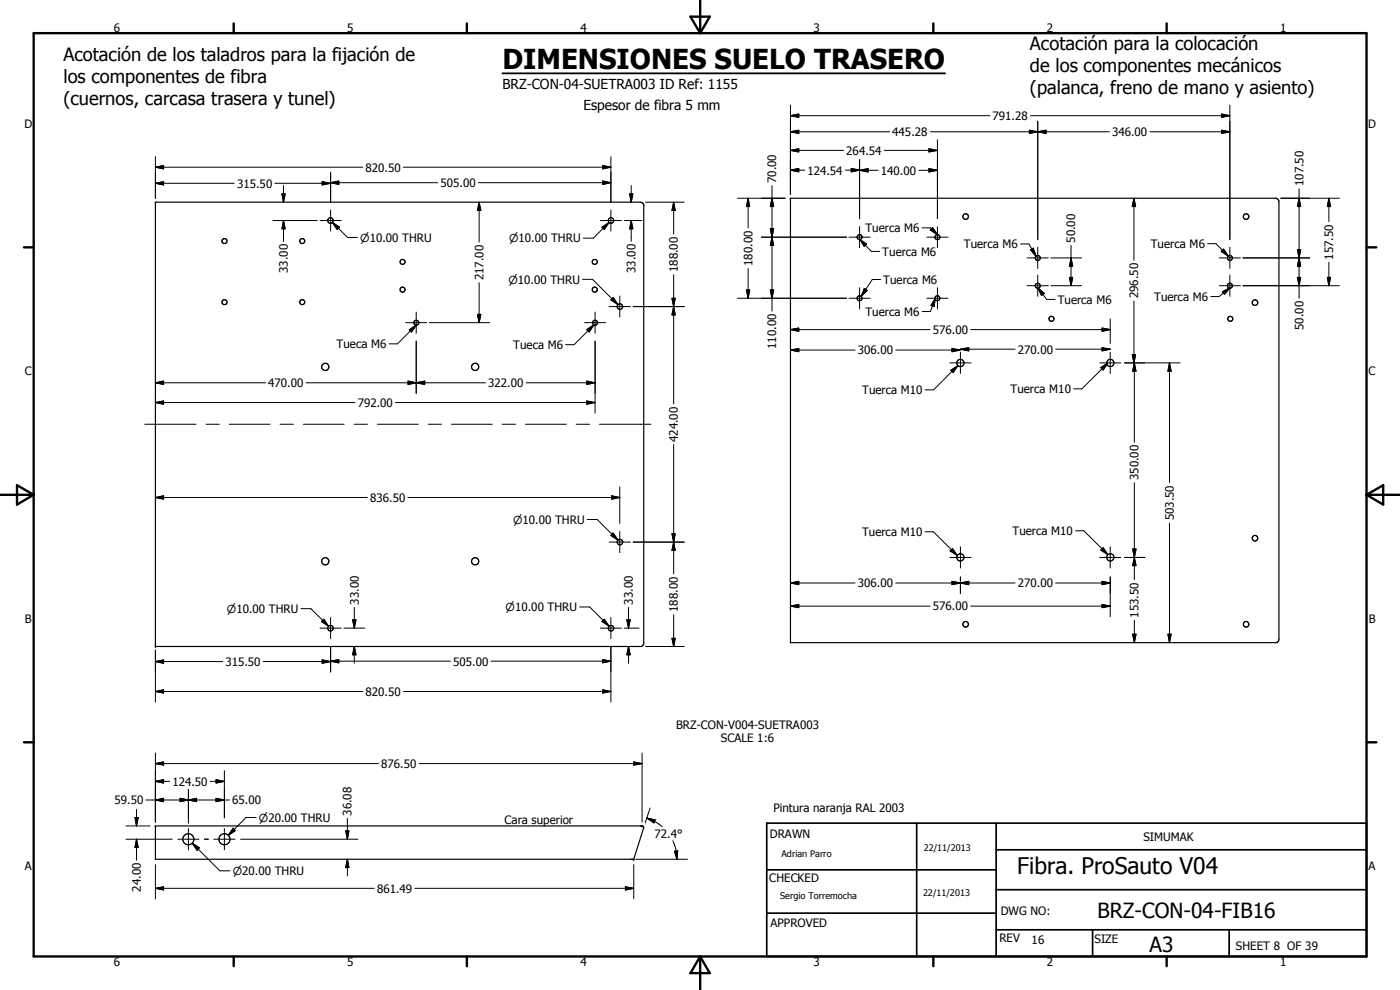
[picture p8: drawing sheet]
<svg xmlns="http://www.w3.org/2000/svg" width="420mm" height="297mm" viewBox="0 0 420 297" stroke-linecap="round" stroke-linejoin="round" font-family="sans-serif">
<defs><g id="words">
<text font-size="8.2" x="150.8" y="20.7">DIMENSIONES SUELO TRASERO</text>
<text font-size="6.9" x="305.3" y="262.2">Fibra. ProSauto V04</text>
<g font-size="6.3">
<text x="329.4" y="275.4">BRZ-CON-04-FIB16</text>
<text x="345" y="285.6">A3</text>
</g>
<g font-size="5.5">
<text x="309.1" y="15.1">Acotación para la colocación</text>
<text x="19" y="18.3">Acotación de los taladros para la fijación de</text>
<text x="309.1" y="21.7">de los componentes mecánicos</text>
<text x="19" y="24.9">los componentes de fibra</text>
<text x="309.1" y="28.3">(palanca, freno de mano y asiento)</text>
<text x="19" y="31.5">(cuernos, carcasa trasera y tunel)</text>
</g>
<g font-size="4.1">
<text x="150.8" y="26.8">BRZ-CON-04-SUETRA003 ID Ref: 1155</text>
<text x="175.1" y="33.1">Espesor de fibra 5 mm</text>
</g>
<g font-size="3.5">
<text x="34.2" y="9.6">6</text>
<text x="104.2" y="9.6">5</text>
<text x="174.2" y="9.6">4</text>
<text x="244.2" y="9.6">3</text>
<text x="314.2" y="9.6">2</text>
<text x="384.2" y="9.6">1</text>
<text x="7.3" y="38.4">D</text>
<text x="267.8" y="40.9">445.28</text>
<text x="297.9" y="36">791.28</text>
<text x="333.7" y="40.9">346.00</text>
<text x="410.6" y="38.4">D</text>
<text x="254" y="46.4">264.54</text>
<text x="109.7" y="51.5">820.50</text>
<text x="242.3" y="52.4">124.54</text>
<text x="264.4" y="52.4">140.00</text>
<text x="71.2" y="56.3">315.50</text>
<text x="132.2" y="56.1">505.00</text>
<text x="232.9" y="54.9" transform="rotate(-90 232.9 54.9)">70.00</text>
<text x="391.1" y="55.8" transform="rotate(-90 391.1 55.8)">107.50</text>
<text x="259.7" y="69.6">Tuerca M6</text>
<text x="264.8" y="76.8">Tuerca M6</text>
<text x="289.3" y="74.5">Tuerca M6</text>
<text x="322.7" y="72.9" transform="rotate(-90 322.7 72.9)">50.00</text>
<text x="345.4" y="74.4">Tuerca M6</text>
<text x="400.1" y="77.9" transform="rotate(-90 400.1 77.9)">157.50</text>
<text x="86.4" y="82" transform="rotate(-90 86.4 82)">33.00</text>
<text x="190.7" y="82" transform="rotate(-90 190.7 82)">33.00</text>
<text x="203.4" y="81.7" transform="rotate(-90 203.4 81.7)">188.00</text>
<text x="225.8" y="79.8" transform="rotate(-90 225.8 79.8)">180.00</text>
<text x="145.1" y="84.1" transform="rotate(-90 145.1 84.1)">217.00</text>
<text x="265.1" y="85.2">Tuerca M6</text>
<text x="341.6" y="89.5" transform="rotate(-90 341.6 89.5)">296.50</text>
<text x="259.7" y="94.8">Tuerca M6</text>
<text x="317.4" y="91.1">Tuerca M6</text>
<text x="346.4" y="90.3">Tuerca M6</text>
<text x="279.9" y="100.2">576.00</text>
<text x="391.1" y="99" transform="rotate(-90 391.1 99)">50.00</text>
<text x="101" y="104.5">Tueca M6</text>
<text x="154" y="104.7">Tueca M6</text>
<text x="232.9" y="104.7" transform="rotate(-90 232.9 104.7)">110.00</text>
<text x="257.4" y="106.3">306.00</text>
<text x="305.4" y="106.1">270.00</text>
<text x="7.4" y="112.6">C</text>
<text x="410.7" y="112.6">C</text>
<text x="80.5" y="116.2">470.00</text>
<text x="146.5" y="116.2">322.00</text>
<text x="258.8" y="118.3">Tuerca M10</text>
<text x="303.3" y="117.9">Tuerca M10</text>
<text x="107.3" y="122.1">792.00</text>
<text x="203.4" y="132.6" transform="rotate(-90 203.4 132.6)">424.00</text>
<text x="341.7" y="144.1" transform="rotate(-90 341.7 144.1)">350.00</text>
<text x="111.1" y="150.5">836.50</text>
<text x="258.7" y="160.8">Tuerca M10</text>
<text x="303.9" y="160.5">Tuerca M10</text>
<text x="352.3" y="156.2" transform="rotate(-90 352.3 156.2)">503.50</text>
<text x="257.4" y="176.2">306.00</text>
<text x="305.4" y="176.2">270.00</text>
<text x="107.6" y="181.4" transform="rotate(-90 107.6 181.4)">33.00</text>
<text x="189.9" y="181.4" transform="rotate(-90 189.9 181.4)">33.00</text>
<text x="203.4" y="183.6" transform="rotate(-90 203.4 183.6)">188.00</text>
<text x="279.9" y="183.1">576.00</text>
<text x="341.7" y="185.3" transform="rotate(-90 341.7 185.3)">153.50</text>
<text x="7.4" y="186.9">B</text>
<text x="410.8" y="186.9">B</text>
<text x="67.6" y="199.8">315.50</text>
<text x="136" y="199.7">505.00</text>
<text x="109.7" y="208.7">820.50</text>
<text x="202.9" y="218.6">BRZ-CON-V004-SUETRA003</text>
<text x="216.4" y="222.8">SCALE 1:6</text>
<text x="114.4" y="230.4">876.50</text>
<text x="51.7" y="235.8">124.50</text>
<text x="34.4" y="241.3">59.50</text>
<text x="69.7" y="241.3">65.00</text>
<text x="105.5" y="244.7" transform="rotate(-90 105.5 244.7)">36.08</text>
<text x="232.1" y="243.5">Pintura naranja RAL 2003</text>
<text x="151.5" y="247.3">Cara superior</text>
<text x="196.5" y="251.5">72.4°</text>
<text x="231" y="251.5">DRAWN</text>
<text x="343.1" y="252.3">SIMUMAK</text>
<text x="7.4" y="261.1">A</text>
<text x="410.7" y="261.1">A</text>
<text x="42.3" y="267.6" transform="rotate(-90 42.3 267.6)">24.00</text>
<text x="113.1" y="267.8">861.49</text>
<text x="230.9" y="264.6">CHECKED</text>
<text x="300.3" y="274.5">DWG NO:</text>
<text x="231.3" y="278.3">APPROVED</text>
<text x="299.9" y="282.6">REV</text>
<text x="309.6" y="283.3">16</text>
<text x="328.5" y="283.1">SIZE</text>
<text x="370.9" y="285.1">SHEET 8 OF 39</text>
<text x="34.2" y="289.9">6</text>
<text x="104.2" y="289.9">5</text>
<text x="174.2" y="289.9">4</text>
<text x="244.2" y="289.9">3</text>
<text x="314.2" y="289.9">2</text>
<text x="384.2" y="289.9">1</text>
</g>
<g font-size="3.3">
<text x="108.1" y="72.6">n10.00 THRU</text>
<text x="152.8" y="72.7">n10.00 THRU</text>
<text x="152.6" y="85.1">n10.00 THRU</text>
<text x="154" y="157.1">n10.00 THRU</text>
<text x="68.1" y="183.9">n10.00 THRU</text>
<text x="151.7" y="183.4">n10.00 THRU</text>
<text x="77.7" y="246.5">n20.00 THRU</text>
<text x="69.8" y="262.6">n20.00 THRU</text>
</g>
<g font-size="2.7">
<text x="234.5" y="257.1">Adrian Parro</text>
<text x="277.2" y="255.3">22/11/2013</text>
<text x="234.1" y="269.7">Sergio Torremocha</text>
<text x="277" y="268.7">22/11/2013</text>
</g>
</g></defs>
<g fill="none" stroke="#000" stroke-width=".35">
<path d="M237.2 59.5h145.8l.4 .1 .4 .9v131.3l-.2 .6-.8 .4h-145.6zM46.6 60.7h145.6l.5 .1 .5 .7v131.7l-.3 .5-.5 .3h-145.8zM46.6 247.8h146.3l.3 .5-3 9.5h-143.6z"/>
<circle cx="67.4" cy="72.3" r=".77"/>
<circle cx="90.7" cy="72.3" r=".74"/>
<circle cx="99.2" cy="66.2" r=".83"/>
<circle cx="120.8" cy="78.6" r=".75"/>
<circle cx="178.5" cy="78.6" r=".76"/>
<circle cx="183.4" cy="66.2" r=".83"/>
<circle cx="258" cy="71.2" r=".76"/>
<circle cx="281.3" cy="71.1" r=".76"/>
<circle cx="289.8" cy="65" r=".83"/>
<circle cx="311.4" cy="77.4" r=".76"/>
<circle cx="369.1" cy="77.4" r=".75"/>
<circle cx="374" cy="65" r=".83"/>
<circle cx="67.4" cy="90.6" r=".77"/>
<circle cx="90.7" cy="90.6" r=".75"/>
<circle cx="120.8" cy="86.9" r=".76"/>
<circle cx="124.9" cy="96.8" r=".77"/>
<circle cx="178.5" cy="86.9" r=".77"/>
<circle cx="178.6" cy="96.8" r=".74"/>
<circle cx="186" cy="92" r=".83"/>
<circle cx="258" cy="89.5" r=".74"/>
<circle cx="281.3" cy="89.5" r=".75"/>
<circle cx="311.4" cy="85.7" r=".76"/>
<circle cx="315.6" cy="95.6" r=".75"/>
<circle cx="369.1" cy="85.7" r=".76"/>
<circle cx="369.2" cy="95.6" r=".76"/>
<circle cx="376.6" cy="90.8" r=".83"/>
<circle cx="97.6" cy="110.1" r="1.08"/>
<circle cx="142.6" cy="110.1" r="1.07"/>
<circle cx="288.2" cy="108.9" r="1.09"/>
<circle cx="333.2" cy="108.9" r="1.08"/>
<circle cx="97.6" cy="168.4" r="1.07"/>
<circle cx="142.6" cy="168.4" r="1.1"/>
<circle cx="186" cy="162.6" r=".83"/>
<circle cx="288.2" cy="167.2" r="1.09"/>
<circle cx="333.2" cy="167.2" r="1.09"/>
<circle cx="376.6" cy="161.5" r=".83"/>
<circle cx="99.2" cy="188.5" r=".83"/>
<circle cx="183.4" cy="188.5" r=".83"/>
<circle cx="289.8" cy="187.3" r=".85"/>
<circle cx="374" cy="187.3" r=".83"/>
<circle cx="56.5" cy="251.8" r="1.67"/>
<circle cx="67.4" cy="251.8" r="1.68"/>
</g>
<g fill="#000">
<circle cx="237.2" cy="59.5" r=".18"/>
<circle cx="46.6" cy="194" r=".18"/>
<circle cx="46.6" cy="247.8" r=".18"/>
<circle cx="190.2" cy="257.8" r=".18"/>
<circle cx="192.7" cy="247.8" r=".18"/>
</g>
<g fill="none" stroke="#000" stroke-width=".71">
<path d="M10.1 9.9h400v277.1h-400zM70.1 7v2.9M140.1 7v2.9M207.2 5h5.8l-2.9 4.9zM210.1 0v9.9M280.1 7v2.9M350.1 7v2.9M7.2 74.2h2.9M410.1 74.2h3M.1 148.5h10M5.1 145.6l5 2.9-5 2.9zM410.1 148.5h10"/>
<path d="M410.1 148.5l5-2.9v5.8zM7.2 222.7h2.9M410.1 222.7h3M70.1 287v2.9M140.1 287v2.9M210.1 287v10M210.1 287l2.9 5h-5.8zM280.1 287v2.9M350.1 287v2.9"/>
</g>
<path d="M230.1 247h180v40h-180zM275.1 247v40M298.9 255h111.2M298.9 247v40M230.1 274h68.8M230.1 261h68.8M298.9 279h111.2M298.9 267h111.2M327.9 279v8M368.9 279v8" fill="none" stroke="#000" stroke-width=".51"/>
<path d="M150.8 22h132.9" fill="none" stroke="#000" stroke-width=".53"/>
<g fill="none" stroke="#000" stroke-width=".3">
<path d="M237.2 39.5l2.5-.4v.9zM237.2 34.7l2.5-.5v1zM237.2 31.5v26.9M237.2 39.5h29.8M237.2 34.7h59.9M279.2 39.5h53.7M308.9 39.1l2.5 .4-2.5 .5zM309.3 34.7h59.8M311.4 39.5l2.5-.4v.9zM311.4 36.4v35.5M345.1 39.5h24M366.6 39.1l2.5 .4-2.5 .5z"/>
<path d="M366.6 34.2l2.5 .5-2.5 .5zM369.1 31.5v40.4M46.6 55l2.5-.5v1zM46.6 50.2l2.5-.5v1zM46.6 47v12.6M46.6 55h23.7M46.6 50.2h62.3M82.5 55h16.7M84.6 58.2h1l-.5 2.5zM85.1 55.7v5M96.7 54.5l2.5 .5-2.5 .5zM99.2 54.8l2.5-.5v1z"/>
<path d="M99.2 51.6v9M99.2 54.8h32.1M121.1 50.2h62.2M143.5 54.8h39.8M180.9 49.7l2.4 .5-2.4 .5zM180.9 54.3l2.4 .5-2.4 .5zM183.3 47v13.6M189 58.2h.9l-.5 2.5zM189.4 55.7v5M221.3 59.5h14.3M224.5 59.5l.5 2.5h-1zM224.5 59.5v8.9"/>
<path d="M231.7 59.5l.5 2.5h-1zM231.7 55.7v37.6M237.2 51.1l2.5-.6v1.1zM237.2 45.1l2.5-.5v1zM237.2 51.1h4.3M237.2 45.1h16M253.7 51.1h4.3M255.5 50.5l2.5 .6-2.5 .5zM258 51.1l2.5-.5v1zM258 47.9v17.7M258 51.1h5.6M265.4 45.1h15.9"/>
<path d="M275.7 51.1h5.6M278.8 50.6l2.5 .5-2.5 .5zM278.8 44.6l2.5 .5-2.5 .5zM281.3 42v23.6M340.3 59.5l.5 2.5h-1zM340.3 59.5v18.6M384.4 59.5h17.6M389.9 59.5l.4 2.5h-.9zM389.9 56.6v32.9M398.8 59.5l.5 2.5h-1zM398.8 59.5v7M81.9 66.2h13.3"/>
<path d="M85.1 66.2l.5 2.5h-1zM85.1 66.2v6.2M96 66.2h6.4M99.2 63v6.3M99.8 66.8l2.1 1.4-.7 .7zM99.8 66.8l4.5 4.4h3M143.8 60.7l.5 2.5h-1zM143.8 60.7v11.9M180.2 66.2h6.3M180.7 68.2l2.1-1.4-1.5 2.1zM182.8 66.8l-4.7 4.7h-3.1M183.3 63v6.3"/>
<path d="M187.4 66.2h5.2M189.4 66.2l.5 2.5h-.9zM189.4 66.2v6.2M193.7 60.7h11.6M202.2 60.7l.4 2.5h-.9zM202.2 60.7v9.5M228.5 71.2h25.6M231.2 68.6h1l-.5 2.6zM231.2 68.6h1l-1 5.1h1zM231.7 71.2l.5 2.5h-1zM254.8 71.2h6.3M258 71.8l2 1.4-.6 .7z"/>
<path d="M258 68v6.3M258.1 71.9l1.3 2 .6-.7-1.9-1.4 3.4 3.6h2.5M276.8 68.4h2.5l1.9 1.9M278.2 71.2h6.3M279.9 68.3l1.4 2.1-2.1-1.4zM281.2 70.2l-1.3-1.9-.7 .7 2 1.4M281.3 68v6.3M306.3 73.2h2.5l2.1 3.7M308.3 77.4h6.3M309.2 74.9l.9-.4 .8 2.4zM311.4 74.2v6.4M315.4 77.4h9.2"/>
<path d="M321.4 77.4l.5 2.5h-.9zM321.4 73.6v12.1M362.4 73.1h2.5l3.7 3.7M365.9 77.4h6.4M367.2 74.7l1.4 2.1-2.1-1.4zM369.1 74.2v6.4M373 77.4h20.1M389.4 74.9h.9l-.4 2.5zM389.9 77.4l.4 2.5h-.9zM398.8 78.7v7M121.7 96.8h6.4M122.8 98.9l2.1-1.4-1.4 2.1z"/>
<path d="M124.9 97.7l-1.4 1.9-.7-.7 2.1-1.3-5.6 5.6h-2.5M124.9 93.6v6.4M128.9 96.8h18.1M143.3 94.3h1l-.5 2.5zM143.8 84.8v12M174.8 83.8h3l7.7 7.6M175.4 96.8h6.4M176.1 98.9l2.2-1.4-1.5 2.1zM178.3 97.5l-6 5.9h-2.6M178.6 93.6v6.4M182.8 92h6.4M183.3 90l.7-.7 1.5 2.1z"/>
<path d="M184 89.3l1.5 2.1-2.2-1.4zM186 88.8v6.4M190 92h15.3M201.7 89.5h.9l-.4 2.5zM202.2 92l.4 2.5h-.9zM202.2 82.4v38.8M221.3 89.5h32.8M224 87h1l-.5 2.5zM224.5 80.6v8.9M231.2 87h1l-.5 2.5zM237.2 98.9l2.5-.5v1zM237.2 98.9h41.9"/>
<path d="M254.8 89.5h6.3M258 86.3v6.4M259.4 86.5l.9 .6-1.8 1.8zM264.3 83.9h-2.5l-3.3 5M278.2 89.5h6.3M280.7 89.6l-.4 2.4-.9-.3zM280.7 89.5l-.4 2.5-.9-.3zM280.7 89.6l-1.5 3.9h-2.4M281.3 86.3v6.4M291.3 98.9h41.9M308.3 85.7h6.3M311.4 86.4l2 1.6-.8 .6z"/>
<path d="M311.4 82.5v6.4M311.6 86.4l1.8 1.6-.8 .6-1-2.1 2.5 3.3h2.5M315.4 85.7h9.2M321 83.2h.9l-.5 2.5zM330.7 98.4l2.5 .5-2.5 .5zM333.2 95.7v7.3M340.3 90.3v18.6M365.9 85.7h6.4M366.8 87.5l2.3-1.1-1.6 1.9zM369 86.5l-1.5 1.8-.7-.8 2.2-1.1-3.1 2.6h-2.5M369.1 82.5v6.4M373 85.7h29"/>
<path d="M389.4 83.2h.9l-.4 2.5zM398.3 83.2h1l-.5 2.5zM46.6 114.9l2.5-.6v1.1zM46.6 114.9h33.1M91.9 114.9h53.8M122.5 114.3l2.4 .6-2.4 .5zM124.9 114.9l2.6-.6v1.1zM124.9 102.4v15.6M157.9 114.9h20.7M176.1 114.3l2.5 .6-2.5 .5zM178.6 102.4v21.6M237.2 105l2.5-.4v.9z"/>
<path d="M237.2 105h19.4M268.8 105h19.4M285.1 108.9h6.3M285.4 111.1l2.1-1.4-1.5 2.1zM285.7 104.6l2.5 .4-2.5 .5zM287.5 109.7l-7.3 7.3h-2.5M288.2 104.8l2.5-.5v1zM288.2 105.7v6.4M288.2 104.8h16.4M316.8 104.8h16.4M330 108.9h6.4M330.4 110.3l2.1-1.4-1.4 2.1z"/>
<path d="M330.7 104.3l2.5 .5-2.5 .5zM332.4 109l-1.3 2-.7-.7 1.9-1.3-7.6 7.7h-2.5M333.2 105.7v6.4M337.5 108.9h16.6M339.8 106.4h1l-.5 2.5zM340.4 108.9l.5 2.5h-1zM340.4 108.9v23.7M351 108.9l.5 2.5h-1zM351 108.9v35.9M43.5 127.3h15.3M46.6 120.8l2.5-.5v1zM46.6 120.8h59.9"/>
<path d="M61.8 127.3h4M68.8 127.3h12.3M84.1 127.3h3.9M91 127.3h12.3M106.3 127.3h4M113.3 127.3h12.2M118.7 120.8h59.9M128.5 127.3h4M135.5 127.3h12.2M150.7 127.3h4M157.7 127.3h12.3M172.9 127.3h4"/>
<path d="M176.1 120.3l2.5 .5-2.5 .5zM179.9 127.3h15.5M202.2 133.4v38.8M46.6 149.3l2.5-.5v1zM46.6 149.3h63.6M122.4 149.3h63.6M176.2 155.9h3l6.3 6.2M183.5 148.8l2.5 .5-2.5 .5zM184 159.9l1.5 2.2-2.2-1.4zM186 146.1v11M186 159.5v6.3M277.7 159.6h2.5l7.1 7.1"/>
<path d="M322.8 159.3h2.5l7.2 7.1M340.4 144.8v29.1M351 157v35.8M182.8 162.6h6.4M190 162.6h15.3M201.7 160.1h.9l-.4 2.5zM202.2 162.6l.4 2.5h-.9zM237.2 174.9l2.5-.5v1zM237.2 174.9h19.4M268.8 174.9h35.8M285.1 167.3h6.3M285.1 165.3l.8-.7 1.4 2.1z"/>
<path d="M285.7 174.4l2.5 .5-2.5 .5zM288.2 174.9l2.5-.5v1zM288.2 164.1v6.3M288.2 173.1v5M316.8 174.9h16.4M330 167.3h6.4M330.4 165l.7-.7 1.4 2.1zM330.7 174.4l2.5 .5-2.5 .5zM333.2 164.1v6.3M333.2 173.1v11.9M337.5 167.3h6.1M339.9 164.7h1l-.5 2.6z"/>
<path d="M340.4 167.3l.5 2.4h-1zM46.6 198.5l2.5-.5v1zM46.6 195.1v15.6M46.6 198.5h20.2M79 198.5h20.2M90.3 182.6h3l5.3 5.3M96 188.5h6.4M96.5 186.5l.7-.7 1.4 2.1zM96.7 198l2.5 .5-2.5 .5zM99.2 198.4l2.5-.5v1zM99.2 185.3v6.3M99.2 194.1v7.6"/>
<path d="M99.2 198.4h36M103.2 188.5h6.3M105.8 186h1l-.5 2.5zM106.3 194l.5 2.5h-1zM106.3 182.2v6.3M106.3 194v5M147.4 198.4h35.9M174 182.1h3l5.8 5.8M180.2 188.5h6.3M180.7 186.5l.6-.7 1.5 2.1zM180.9 197.9l2.4 .5-2.4 .5zM181.3 185.8l1.5 2.1-2.1-1.4z"/>
<path d="M183.3 185.3v6.3M183.3 194.1v16.6M187.4 188.5h4.4M188.1 186h1l-.5 2.5zM188.6 194l.5 2.5h-1zM188.6 182.2v6.3M188.6 194v5M193.7 194h11.6M201.7 191.5h.9l-.4 2.5zM202.2 184.4v9.6M237.2 181.9l2.5-.5v.9zM237.2 181.9h41.9"/>
<path d="M291.3 181.9h41.9M330.7 181.4l2.5 .5-2.5 .4zM339.9 190.3h1l-.5 2.5zM340.4 186.1v6.7M350.5 190.3h1l-.5 2.5zM46.6 207.5l2.5-.5v.9zM46.6 207.5h62.3M121.1 207.5h62.2M180.9 207l2.4 .5-2.4 .4zM46.6 234.4l2.5-.5v1zM46.6 229.1l2.5-.5v1zM46.6 225.9v20.8"/>
<path d="M46.6 234.4h4.3M46.6 229.1h67M54 239.5l2.5 .5-2.5 .5zM56.5 236.9v10.1M63.1 234.4h4.2M64.8 233.9l2.5 .5-2.5 .5zM64.8 239.5l2.5 .5-2.5 .5zM67.3 231.3v14.1M125.8 229.1h66.9M190.2 228.6l2.5 .5-2.5 .5zM192.7 225.9v20.8M37.8 251.8h13.9"/>
<path d="M37.8 247.8h7.2M40.5 245.3h1l-.5 2.5zM41 251.8l.5 2.5h-1zM41 242.8v5M41 251.8v6.3M43.8 240h25.1M46.6 240l2.5-.5v1zM46.6 259.4v10.3M53.4 251.8h6.3M56.5 240l2.5-.5v1zM56.5 248.6v6.4M57.7 253l2.1 1.4-.7 .7z"/>
<path d="M57.7 253l8.3 8.3h3M61.4 251.8h1.1M64.2 251.8h6.3M67.3 248.6v6.4M70 248.5l.6 .7-2.1 1.4zM72.2 251.8h35.2M76.9 245.3h-3l-5.4 5.3M103.7 249.3h1l-.4 2.5zM104.3 257.8l.4 2.5h-1zM104.3 245.5v6.3M104.3 257.8v5M190.2 259.4v10.3"/>
<path d="M190.8 257.8h15.5M194.1 245.4l2.5 .6-.4 .9zM194.1 245.4l2.3 1 2.3 1.7M195.1 242.4l-1.5 4.5M201.9 252.3l.4 .7a12.5 12.5 0 0 1 .8 4.8M202.4 255.4l1-.1-.3 2.5zM46.6 266.5l2.5-.4v.9zM46.6 266.5h65.7M124.5 266.5h65.7M187.7 266.1l2.5 .4-2.5 .5z"/>
</g>
<g fill="#000">
<path d="M237.2 39.5l2.5-.4v.9zM237.2 34.7l2.5-.5v1zM311.4 39.5l2.5-.4v.9zM366.6 34.2l2.5 .5-2.5 .5zM46.6 55l2.5-.5v1zM46.6 50.2l2.5-.5v1zM84.6 58.2h1l-.5 2.5zM96.7 54.5l2.5 .5-2.5 .5zM99.2 54.8l2.5-.5v1zM180.9 49.7l2.4 .5-2.4 .5zM180.9 54.3l2.4 .5-2.4 .5zM189 58.2h.9l-.5 2.5z"/>
<path d="M237.2 51.1l2.5-.6v1.1zM237.2 45.1l2.5-.5v1zM255.5 50.5l2.5 .6-2.5 .5zM258 51.1l2.5-.5v1zM278.8 50.6l2.5 .5-2.5 .5zM278.8 44.6l2.5 .5-2.5 .5zM308.9 39.1l2.5 .4-2.5 .5zM366.6 39.1l2.5 .4-2.5 .5zM85.1 66.2l.5 2.5h-1zM99.8 66.8l2.1 1.4-.7 .7zM143.8 60.7l.5 2.5h-1zM180.7 68.2l2.1-1.4-1.5 2.1z"/>
<path d="M189.4 66.2l.5 2.5h-.9zM202.2 60.7l.4 2.5h-.9zM224.5 59.5l.5 2.5h-1zM231.2 68.6h1l-.5 2.6zM231.7 59.5l.5 2.5h-1zM231.7 71.2l.5 2.5h-1zM258 71.8l2 1.4-.6 .7zM279.9 68.3l1.4 2.1-2.1-1.4zM309.2 74.9l.9-.4 .8 2.4zM321.4 77.4l.5 2.5h-.9zM340.3 59.5l.5 2.5h-1zM367.2 74.7l1.4 2.1-2.1-1.4z"/>
<path d="M389.4 74.9h.9l-.4 2.5zM389.9 59.5l.4 2.5h-.9zM389.9 77.4l.4 2.5h-.9zM398.8 59.5l.5 2.5h-1zM122.8 98.9l2.1-1.4-1.4 2.1zM143.3 94.3h1l-.5 2.5zM176.1 98.9l2.2-1.4-1.5 2.1zM184 89.3l1.5 2.1-2.2-1.4zM201.7 89.5h.9l-.4 2.5zM202.2 92l.4 2.5h-.9zM224 87h1l-.5 2.5zM231.2 87h1l-.5 2.5z"/>
<path d="M237.2 98.9l2.5-.5v1zM259.4 86.5l.9 .6-1.8 1.8zM280.7 89.5l-.4 2.5-.9-.3zM311.4 86.4l2 1.6-.8 .6zM321 83.2h.9l-.5 2.5zM330.7 98.4l2.5 .5-2.5 .5zM366.8 87.5l2.3-1.1-1.6 1.9zM389.4 83.2h.9l-.4 2.5zM398.3 83.2h1l-.5 2.5zM46.6 114.9l2.5-.6v1.1zM122.5 114.3l2.4 .6-2.4 .5zM124.9 114.9l2.6-.6v1.1z"/>
<path d="M176.1 114.3l2.5 .6-2.5 .5zM237.2 105l2.5-.4v.9zM285.7 104.6l2.5 .4-2.5 .5zM285.4 111.1l2.1-1.4-1.5 2.1zM288.2 104.8l2.5-.5v1zM330.7 104.3l2.5 .5-2.5 .5zM330.4 110.3l2.1-1.4-1.4 2.1zM339.8 106.4h1l-.5 2.5zM340.4 108.9l.5 2.5h-1zM351 108.9l.5 2.5h-1zM46.6 120.8l2.5-.5v1zM176.1 120.3l2.5 .5-2.5 .5z"/>
<path d="M46.6 149.3l2.5-.5v1zM183.5 148.8l2.5 .5-2.5 .5zM184 159.9l1.5 2.2-2.2-1.4zM201.7 160.1h.9l-.4 2.5zM202.2 162.6l.4 2.5h-.9zM237.2 174.9l2.5-.5v1zM285.1 165.3l.8-.7 1.4 2.1zM285.7 174.4l2.5 .5-2.5 .5zM288.2 174.9l2.5-.5v1zM330.4 165l.7-.7 1.4 2.1zM330.7 174.4l2.5 .5-2.5 .5zM339.9 164.7h1l-.5 2.6z"/>
<path d="M340.4 167.3l.5 2.4h-1zM46.6 198.5l2.5-.5v1zM96.5 186.5l.7-.7 1.4 2.1zM96.7 198l2.5 .5-2.5 .5zM99.2 198.4l2.5-.5v1zM105.8 186h1l-.5 2.5zM106.3 194l.5 2.5h-1zM181.3 185.8l1.5 2.1-2.1-1.4zM180.9 197.9l2.4 .5-2.4 .5zM188.1 186h1l-.5 2.5zM188.6 194l.5 2.5h-1zM201.7 191.5h.9l-.4 2.5z"/>
<path d="M237.2 181.9l2.5-.5v.9zM330.7 181.4l2.5 .5-2.5 .4zM339.9 190.3h1l-.5 2.5zM350.5 190.3h1l-.5 2.5zM46.6 207.5l2.5-.5v.9zM180.9 207l2.4 .5-2.4 .4zM46.6 240l2.5-.5v1zM46.6 234.4l2.5-.5v1zM46.6 229.1l2.5-.5v1zM56.5 240l2.5-.5v1zM64.8 233.9l2.5 .5-2.5 .5zM190.2 228.6l2.5 .5-2.5 .5z"/>
<path d="M40.5 245.3h1l-.5 2.5zM41 251.8l.5 2.5h-1zM54 239.5l2.5 .5-2.5 .5zM57.7 253l2.1 1.4-.7 .7zM64.8 239.5l2.5 .5-2.5 .5zM70 248.5l.6 .7-2.1 1.4zM103.7 249.3h1l-.4 2.5zM194.1 245.4l2.5 .6-.4 .9zM202.4 255.4l1-.1-.3 2.5zM46.6 266.5l2.5-.4v.9zM104.3 257.8l.4 2.5h-1zM187.7 266.1l2.5 .4-2.5 .5z"/>
</g>
<use href="#words"/>
</svg>
